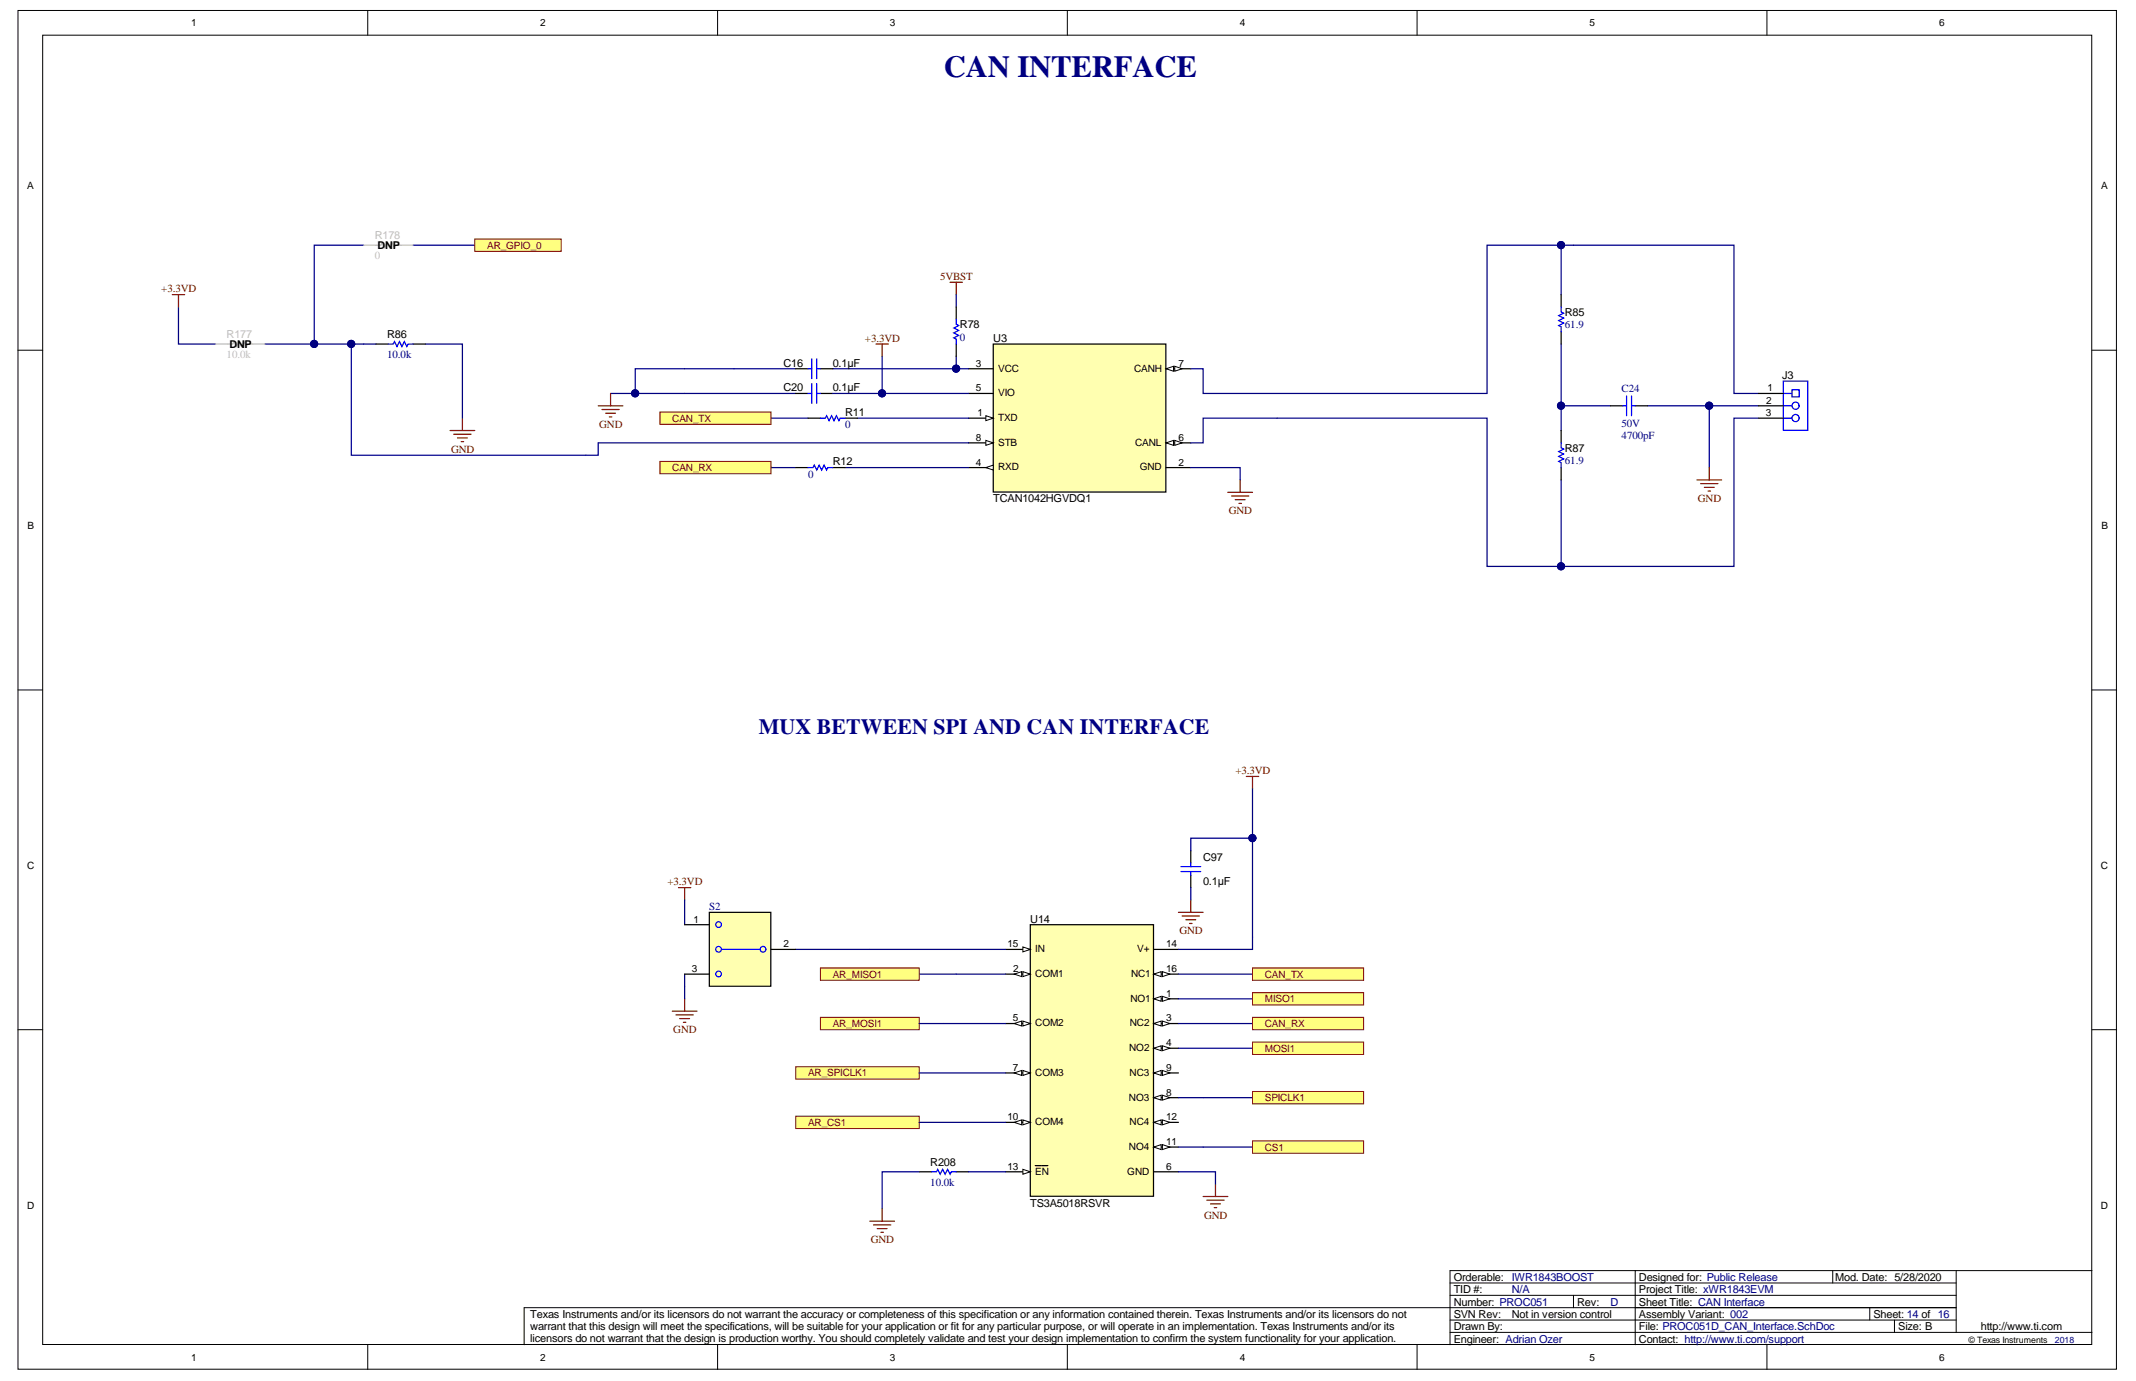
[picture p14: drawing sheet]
<svg xmlns="http://www.w3.org/2000/svg" width="432mm" height="279mm" viewBox="0 0 432 279" stroke-linecap="round" stroke-linejoin="round" font-family="sans-serif">
<defs><g id="words">
<text font-size="6.2" fill="#000080" x="190.8" y="15.6">CAN INTERFACE</text>
<text font-size="4.4" fill="#000080" x="153.4" y="148.3">MUX BETWEEN SPI AND CAN INTERFACE</text>
<g font-size="2.2" fill="#c0bebc">
<text x="75.8" y="52.3">0</text>
<text x="75.8" y="48.4">R178</text>
<text x="45.8" y="68.3">R177</text>
<text x="45.8" y="72.3">10.0k</text>
</g>
<g font-size="2.2">
<text x="76.3" y="50.3">DNP</text>
<text x="316.3" y="63.8">R85</text>
<text x="46.4" y="70.2">DNP</text>
<text x="78.3" y="68.3">R86</text>
<text x="194.1" y="66.3">R78</text>
<text x="200.8" y="69.1">U3</text>
<text x="158.4" y="74.1">C16</text>
<text x="168.3" y="74.1">0.1µF</text>
<text x="360.3" y="76.6">J3</text>
<text x="158.4" y="79.1">C20</text>
<text x="168.3" y="79.1">0.1µF</text>
<text x="170.8" y="84.1">R11</text>
<text x="168.3" y="94">R12</text>
<text x="316.3" y="91.3">R87</text>
<text x="200.8" y="101.5">TCAN1042HGVDQ1</text>
<text x="243.2" y="173.9">C97</text>
<text x="243.2" y="178.9">0.1µF</text>
<text x="208.3" y="186.4">U14</text>
<text x="188.1" y="235.6">R208</text>
<text x="208.3" y="243.8">TS3A5018RSVR</text>
<text x="293.9" y="263.8">Number: PROC051</text>
<text x="293.9" y="261.3">TID #:</text>
<text x="293.9" y="258.8">Orderable:</text>
<text x="318.8" y="263.8">Rev:</text>
<text x="331.3" y="263.8">Sheet Title: CAN Interface</text>
<text x="331.3" y="261.3">Project Title: xWR1843EVM</text>
<text x="331.3" y="258.8">Designed for: Public Release</text>
<text x="371" y="258.8">Mod. Date: 5/28/2020</text>
<text x="107.2" y="266.2">Texas Instruments and/or its licensors do not warrant the accuracy or completeness of this specification or any information contained therein. Texas Instruments and/or its licensors do not</text>
<text x="107.2" y="268.7">warrant that this design will meet the specifications, will be suitable for your application or fit for any particular purpose, or will operate in an implementation. Texas Instruments and/or its</text>
<text x="293.9" y="268.8">Drawn By:</text>
<text x="293.9" y="266.3">SVN Rev:</text>
<text x="305.6" y="266.3">Not in version control</text>
<text x="331.3" y="268.8">File: PROC051D_CAN_Interface.SchDoc</text>
<text x="331.3" y="266.3">Assembly Variant: 002</text>
<text x="378.7" y="266.3">Sheet: 14 of 16</text>
<text x="383.7" y="268.8">Size: B</text>
<text x="400.4" y="268.8">http://www.ti.com</text>
<text x="107.2" y="271.1">licensors do not warrant that the design is production worthy. You should completely validate and test your design implementation to confirm the system functionality for your application.</text>
<text x="293.9" y="271.3">Engineer: Adrian Ozer</text>
<text x="331.3" y="271.3">Contact: http://www.ti.com/support</text>
</g>
<g font-size="2.2" fill="#800000">
<text x="32.6" y="59.1">+3.3VD</text>
<text x="190.1" y="56.6">5VBST</text>
<text x="174.9" y="69.1">+3.3VD</text>
<text x="121.1" y="86.5">GND</text>
<text x="91.2" y="91.4">GND</text>
<text x="343.2" y="101.4">GND</text>
<text x="248.4" y="103.9">GND</text>
<text x="249.7" y="156.4">+3.3VD</text>
<text x="134.9" y="178.9">+3.3VD</text>
<text x="238.4" y="188.8">GND</text>
<text x="136.1" y="208.8">GND</text>
<text x="176" y="251.2">GND</text>
<text x="243.4" y="246.2">GND</text>
</g>
<g font-size="2.2" fill="#000080">
<text x="194.1" y="68.8">0</text>
<text x="316.3" y="66.3">61.9</text>
<text x="78.3" y="72.3">10.0k</text>
<text x="327.8" y="79.3">C24</text>
<text x="170.8" y="86.5">0</text>
<text x="327.8" y="86.3">50V</text>
<text x="327.8" y="88.8">4700pF</text>
<text x="316.3" y="93.8">61.9</text>
<text x="163.4" y="96.5">0</text>
<text x="143.4" y="183.9">S2</text>
<text x="188.1" y="239.6">10.0k</text>
<text x="305.6" y="261.3">N/A</text>
<text x="305.6" y="258.8">IWR1843BOOST</text>
<text x="325.6" y="263.8">D</text>
</g>
<g font-size="2">
<text x="38.7" y="5.3">1</text>
<text x="109.2" y="5.3">2</text>
<text x="179.9" y="5.3">3</text>
<text x="250.6" y="5.3">4</text>
<text x="321.3" y="5.3">5</text>
<text x="392" y="5.3">6</text>
<text x="5.5" y="38.3">A</text>
<text x="424.7" y="38.3">A</text>
<text x="197.3" y="74.1">3</text>
<text x="201.8" y="75.1">VCC</text>
<text x="229.3" y="75.1">CANH</text>
<text x="238.2" y="74.1">7</text>
<text x="197.3" y="79.1">5</text>
<text x="201.8" y="80.1">VIO</text>
<text x="357" y="81.6">2</text>
<text x="357.3" y="79.1">1</text>
<text x="197.3" y="89.1">8</text>
<text x="197.6" y="84.1">1</text>
<text x="201.8" y="85.1">TXD</text>
<text x="238.2" y="89.1">6</text>
<text x="357" y="84.1">3</text>
<text x="197.3" y="94.1">4</text>
<text x="201.8" y="95.1">RXD</text>
<text x="201.8" y="90.1">STB</text>
<text x="229.5" y="90.1">CANL</text>
<text x="230.4" y="95.1">GND</text>
<text x="238.2" y="94.1">2</text>
<text x="5.5" y="106.9">B</text>
<text x="424.8" y="106.9">B</text>
<text x="5.5" y="175.6">C</text>
<text x="424.7" y="175.6">C</text>
<text x="140.2" y="186.4">1</text>
<text x="158.4" y="191.4">2</text>
<text x="203.7" y="191.4">15</text>
<text x="235.7" y="191.4">14</text>
<text x="139.9" y="196.4">3</text>
<text x="204.8" y="196.4">2</text>
<text x="209.3" y="197.4">COM1</text>
<text x="209.3" y="192.4">IN</text>
<text x="228.6" y="197.4">NC1</text>
<text x="229.9" y="192.4">V+</text>
<text x="235.7" y="196.4">16</text>
<text x="228.5" y="202.4">NO1</text>
<text x="235.7" y="201.4">1</text>
<text x="204.8" y="206.4">5</text>
<text x="209.3" y="207.4">COM2</text>
<text x="228.4" y="207.4">NC2</text>
<text x="235.7" y="206.4">3</text>
<text x="228.3" y="212.4">NO2</text>
<text x="235.7" y="211.4">4</text>
<text x="204.8" y="216.4">7</text>
<text x="209.3" y="217.4">COM3</text>
<text x="228.3" y="217.4">NC3</text>
<text x="235.7" y="221.4">8</text>
<text x="235.7" y="216.4">9</text>
<text x="203.7" y="226.4">10</text>
<text x="209.3" y="227.4">COM4</text>
<text x="228.2" y="222.4">NO3</text>
<text x="228.3" y="227.4">NC4</text>
<text x="235.7" y="226.4">12</text>
<text x="228.2" y="232.4">NO4</text>
<text x="235.7" y="231.4">11</text>
<text x="203.7" y="236.4">13</text>
<text x="209.3" y="237.4">EN</text>
<text x="227.9" y="237.4">GND</text>
<text x="235.7" y="236.4">6</text>
<text x="5.5" y="244.2">D</text>
<text x="424.7" y="244.2">D</text>
<text x="38.7" y="274.9">1</text>
<text x="109.2" y="274.9">2</text>
<text x="179.9" y="274.9">3</text>
<text x="250.6" y="274.9">4</text>
<text x="321.3" y="274.9">5</text>
<text x="392" y="274.9">6</text>
</g>
<g font-size="2" fill="#800000">
<text x="98.5" y="50.3">AR_GPIO_0</text>
<text x="135.9" y="85.2">CAN_TX</text>
<text x="135.9" y="95.2">CAN_RX</text>
<text x="168.3" y="197.5">AR_MISO1</text>
<text x="255.7" y="197.5">CAN_TX</text>
<text x="255.7" y="202.5">MISO1</text>
<text x="168.3" y="207.5">AR_MOSI1</text>
<text x="255.7" y="207.5">CAN_RX</text>
<text x="255.7" y="212.5">MOSI1</text>
<text x="163.4" y="217.5">AR_SPICLK1</text>
<text x="163.4" y="227.5">AR_CS1</text>
<text x="255.7" y="222.5">SPICLK1</text>
<text x="255.7" y="232.5">CS1</text>
</g>
<text font-size="1.8" x="397.9" y="271.3">© Texas Instruments</text>
<text font-size="1.8" fill="#000080" x="415.4" y="271.3">2018</text>
</g></defs>
<g fill="#fff" stroke="#000" stroke-width=".2">
<path d="M3.6 2.1h424.2v274.6h-424.2z"/>
<path d="M8.6 7.1h414.3v264.6h-414.3z"/>
</g>
<g fill="none" stroke="#000" stroke-width=".2">
<path d="M74.3 2.1v5M145.1 2.1v5M215.8 2.1v5M286.5 2.1v5M357.2 2.1v5M3.6 70.8h5M422.9 70.8h5M3.6 139.4h5M422.9 139.4h5M3.6 208.1h5M422.9 208.1h5M293.1 259.2h102.4"/>
<path d="M330.6 256.7h-37.5v15M370.5 256.7v2.5M395.5 256.7v12.5M422.9 256.7h-92.3v15M74.3 271.7v5M145.1 271.7v5M215.8 271.7v5M286.5 271.7v5M293.1 269.2h129.8M293.1 266.7h102.4M293.1 261.7h102.4M318.1 261.7v2.5"/>
<path d="M357.2 271.7v5M378 264.2v2.5M383 266.7v2.5M395.5 264.2h-289.5v7.5"/>
</g>
<path d="M200.8 69.5h34.9v29.9h-34.9z" fill="#ffffb0" stroke="#000" stroke-width=".25"/>
<path d="M195.8 84.5h5" fill="none" stroke="#000" stroke-width=".25"/>
<path d="M199.3 84l1.5 .5-1.5 .5z" fill="#fff"/>
<path d="M199.3 84l1.5 .5-1.5 .5z" fill="none" stroke="#000" stroke-width=".2"/>
<path d="M195.8 74.5h5M195.8 94.5h5M235.7 94.5h5" fill="none" stroke="#000" stroke-width=".25"/>
<path d="M199.3 94.5l1.5-.5v1z" fill="#fff"/>
<path d="M199.3 94.5l1.5-.5v1z" fill="none" stroke="#000" stroke-width=".2"/>
<path d="M195.8 79.5h5M235.7 89.5h5" fill="none" stroke="#000" stroke-width=".25"/>
<path d="M235.7 89.5l1.5-.5v1z" fill="#fff"/>
<path d="M235.7 89.5l1.5-.5v1z" fill="none" stroke="#000" stroke-width=".2"/>
<path d="M237.5 89l1.5 .5-1.5 .5z" fill="#fff"/>
<path d="M237.5 89l1.5 .5-1.5 .5z" fill="none" stroke="#000" stroke-width=".2"/>
<path d="M235.7 74.5h5" fill="none" stroke="#000" stroke-width=".25"/>
<path d="M235.7 74.5l1.5-.5v1z" fill="#fff"/>
<path d="M235.7 74.5l1.5-.5v1z" fill="none" stroke="#000" stroke-width=".2"/>
<path d="M237.5 74l1.5 .5-1.5 .5z" fill="#fff"/>
<path d="M237.5 74l1.5 .5-1.5 .5z" fill="none" stroke="#000" stroke-width=".2"/>
<path d="M195.8 89.5h5" fill="none" stroke="#000" stroke-width=".25"/>
<path d="M199.3 89l1.5 .5-1.5 .5z" fill="#fff"/>
<path d="M199.3 89l1.5 .5-1.5 .5z" fill="none" stroke="#000" stroke-width=".2"/>
<path d="M315.6 49.5h-15v30h-44.9M315.6 59.5v-10h34.9v30h5M315.6 69.5v17.5M258.2 84.5h42.4v30h15v-17.5M315.6 82h10M333.1 82h22.4M345.5 82v12.5M355.5 84.5h-5v30h-34.9" fill="none" stroke="#000080" stroke-width=".25"/>
<g fill="#000080" stroke="#000080" stroke-width=".2">
<circle cx="315.6" cy="49.5" r=".72"/>
<circle cx="315.6" cy="82" r=".72"/>
<circle cx="315.6" cy="114.4" r=".72"/>
<circle cx="345.5" cy="82" r=".72"/>
</g>
<path d="M343 97h5M343.8 97.7h3.5M344.5 98.5h2M345.3 99.2h.5M345.5 94.5v2.5" fill="none" stroke="#800000" stroke-width=".25"/>
<path d="M360.5 77h5v9.9h-5z" fill="#fff" stroke="#00f" stroke-width=".25"/>
<path d="M360.5 82h1.8" fill="none" stroke="#00f" stroke-width=".25"/>
<circle cx="363" cy="82" r=".72" fill="#fff" stroke="#00f" stroke-width=".25"/>
<path d="M360.5 79.5h1.8M360.5 84.5h1.8" fill="none" stroke="#00f" stroke-width=".25"/>
<path d="M355.5 79.5h5M355.5 82h5" fill="none" stroke="#000" stroke-width=".25"/>
<circle cx="363" cy="84.5" r=".72" fill="#fff" stroke="#00f" stroke-width=".25"/>
<path d="M355.5 84.5h5" fill="none" stroke="#000" stroke-width=".25"/>
<path d="M362.3 78.8h1.4v1.4h-1.4z" fill="#fff" stroke="#00f" stroke-width=".25"/>
<g fill="none" stroke="#000080" stroke-width=".25">
<path d="M73.5 49.5h-10v20M83.5 49.5h12.5M193.3 59.5v2.5M36.1 62v7.5h7.5M53.5 69.5h20M86 69.5h7.5v15M123.4 79.5h37.5M160.9 74.5h-32.5v5M168.3 74.5h27.5M193.3 72v2.5M240.7 74.5h2.5v5h12.5M155.9 94.5h5"/>
<path d="M155.9 84.5h7.5M170.8 94.5h25M173.3 84.5h22.5M240.7 94.5h10v2.5M258.2 84.5h-15v5h-2.5"/>
</g>
<g fill="none" stroke="#800000" stroke-width=".25">
<path d="M34.8 59.5h2.5M36.1 59.5v2.5M192.1 57h2.5M193.3 57v2.5M123.4 79.5v2.5M177.1 69.5h2.5M178.3 69.5v2.5M91 87h5M91.7 87.7h3.5M92.5 88.5h2M93.2 89.2h.5M93.5 84.5v2.5"/>
<path d="M120.9 82h5M121.7 82.7h3.5M122.4 83.5h2M123.2 84.2h.5M248.2 99.5h5M250.7 97v2.5M249 100.2h3.5M249.7 101h2M250.5 101.7h.5"/>
</g>
<g fill="#000080" stroke="#000080" stroke-width=".2">
<circle cx="193.3" cy="74.5" r=".72"/>
<circle cx="128.4" cy="79.5" r=".72"/>
<circle cx="71" cy="69.5" r=".72"/>
<circle cx="63.5" cy="69.5" r=".72"/>
</g>
<path d="M96 48.3h17.4v2.5h-17.4z" fill-rule="evenodd" fill="#ffff80" stroke="#800000" stroke-width=".2"/>
<path d="M71 69.5v22.5h49.9v-2.5h74.9M73.5 69.5h2.5" fill="none" stroke="#000080" stroke-width=".25"/>
<circle cx="71" cy="69.5" r=".72" fill="#000080" stroke="#000080" stroke-width=".2"/>
<g fill="none" stroke="#000" stroke-width=".25">
<path d="M315.6 59.5v2.5M76 69.5h2.5M83.5 69.5h2.5M160.9 74.5h2.5M160.9 79.5h2.5M165.9 74.5h2.4M165.9 79.5h2.4M193.3 62v2.5M193.3 69.5v2.5M315.6 67v2.5M160.9 94.5h2.5M163.4 84.5h2.5"/>
<path d="M168.3 94.5h2.5M170.8 84.5h2.5M315.6 87v2.5M315.6 94.5v2.5"/>
</g>
<g fill="none" stroke="#00f" stroke-width=".25">
<path d="M78.5 69.5h1l.3-.5 .5 1 .5-1 .5 1 .4-1 .5 1 .3-.5h1M163.4 74.5h.7M163.4 79.5h.7M164.1 72.5v4M164.1 77.5v4M165.1 74.5h.8M165.1 72.5v4M165.1 77.5v4M165.1 79.5h.8M193.3 64.5v1l.5 .3-1 .5 1 .5-1 .5 1 .5-1 .5 .5 .2v1M315.6 62v1l.5 .3-1 .5 1 .5-1 .5 1 .5-1 .5 .5 .2v1M163.4 94.5h1l.2-.5 .5 1 .5-1 .5 1 .5-1 .5 1 .2-.5h1"/>
<path d="M165.9 84.5h1l.2-.5 .5 1 .5-1 .5 1 .5-1 .5 1 .2-.5h1M315.6 89.5v1l.5 .2-1 .5 1 .5-1 .5 1 .5-1 .5 .5 .3v1"/>
</g>
<path d="M73.5 49.5h3.5l.3-.5 .5 1 .5-1 .5 1 .5-1 .5 1 .2-.5h3.5M43.6 69.5h3.5l.2-.5 .5 1 .5-1 .5 1 .5-1 .5 1 .3-.5h3.4" fill="none" stroke="#c0bebc" stroke-width=".25"/>
<g fill="#ffff80" stroke="#800000" stroke-width=".2">
<path d="M133.4 83.2h22.5v2.5h-22.5z" fill-rule="evenodd"/>
<path d="M133.4 93.2h22.5v2.5h-22.5z" fill-rule="evenodd"/>
</g>
<path d="M208.3 186.8h24.9v54.9h-24.9z" fill="#ffffb0" stroke="#000" stroke-width=".25"/>
<path d="M233.2 201.8h5" fill="none" stroke="#000" stroke-width=".25"/>
<path d="M233.2 201.8l1.5-.5v1z" fill="#fff"/>
<path d="M233.2 201.8l1.5-.5v1z" fill="none" stroke="#000" stroke-width=".2"/>
<path d="M235 201.3l1.5 .5-1.5 .5z" fill="#fff"/>
<path d="M235 201.3l1.5 .5-1.5 .5z" fill="none" stroke="#000" stroke-width=".2"/>
<path d="M203.3 196.8h5" fill="none" stroke="#000" stroke-width=".25"/>
<path d="M206.8 196.3l1.5 .5-1.5 .5z" fill="#fff"/>
<path d="M206.8 196.3l1.5 .5-1.5 .5z" fill="none" stroke="#000" stroke-width=".2"/>
<path d="M205 196.8l1.5-.5v1z" fill="#fff"/>
<path d="M205 196.8l1.5-.5v1z" fill="none" stroke="#000" stroke-width=".2"/>
<path d="M233.2 206.8h5" fill="none" stroke="#000" stroke-width=".25"/>
<path d="M233.2 206.8l1.5-.5v1z" fill="#fff"/>
<path d="M233.2 206.8l1.5-.5v1z" fill="none" stroke="#000" stroke-width=".2"/>
<path d="M235 206.3l1.5 .5-1.5 .5z" fill="#fff"/>
<path d="M235 206.3l1.5 .5-1.5 .5z" fill="none" stroke="#000" stroke-width=".2"/>
<path d="M233.2 211.8h5" fill="none" stroke="#000" stroke-width=".25"/>
<path d="M233.2 211.8l1.5-.5v1z" fill="#fff"/>
<path d="M233.2 211.8l1.5-.5v1z" fill="none" stroke="#000" stroke-width=".2"/>
<path d="M235 211.3l1.5 .5-1.5 .5z" fill="#fff"/>
<path d="M235 211.3l1.5 .5-1.5 .5z" fill="none" stroke="#000" stroke-width=".2"/>
<path d="M203.3 206.8h5" fill="none" stroke="#000" stroke-width=".25"/>
<path d="M206.8 206.3l1.5 .5-1.5 .5z" fill="#fff"/>
<path d="M206.8 206.3l1.5 .5-1.5 .5z" fill="none" stroke="#000" stroke-width=".2"/>
<path d="M205 206.8l1.5-.5v1z" fill="#fff"/>
<path d="M205 206.8l1.5-.5v1z" fill="none" stroke="#000" stroke-width=".2"/>
<path d="M203.3 216.8h5M233.2 236.8h5" fill="none" stroke="#000" stroke-width=".25"/>
<path d="M206.8 216.3l1.5 .5-1.5 .5z" fill="#fff"/>
<path d="M206.8 216.3l1.5 .5-1.5 .5z" fill="none" stroke="#000" stroke-width=".2"/>
<path d="M205 216.8l1.5-.5v1z" fill="#fff"/>
<path d="M205 216.8l1.5-.5v1z" fill="none" stroke="#000" stroke-width=".2"/>
<path d="M233.2 221.8h5" fill="none" stroke="#000" stroke-width=".25"/>
<path d="M233.2 221.8l1.5-.5v1z" fill="#fff"/>
<path d="M233.2 221.8l1.5-.5v1z" fill="none" stroke="#000" stroke-width=".2"/>
<path d="M235 221.3l1.5 .5-1.5 .5z" fill="#fff"/>
<path d="M235 221.3l1.5 .5-1.5 .5z" fill="none" stroke="#000" stroke-width=".2"/>
<path d="M233.2 216.8h5" fill="none" stroke="#000" stroke-width=".25"/>
<path d="M233.2 216.8l1.5-.5v1z" fill="#fff"/>
<path d="M233.2 216.8l1.5-.5v1z" fill="none" stroke="#000" stroke-width=".2"/>
<path d="M235 216.3l1.5 .5-1.5 .5z" fill="#fff"/>
<path d="M235 216.3l1.5 .5-1.5 .5z" fill="none" stroke="#000" stroke-width=".2"/>
<path d="M203.3 226.8h5" fill="none" stroke="#000" stroke-width=".25"/>
<path d="M206.8 226.3l1.5 .5-1.5 .5z" fill="#fff"/>
<path d="M206.8 226.3l1.5 .5-1.5 .5z" fill="none" stroke="#000" stroke-width=".2"/>
<path d="M205 226.8l1.5-.5v1z" fill="#fff"/>
<path d="M205 226.8l1.5-.5v1z" fill="none" stroke="#000" stroke-width=".2"/>
<path d="M233.2 231.8h5" fill="none" stroke="#000" stroke-width=".25"/>
<path d="M233.2 231.8l1.5-.5v1z" fill="#fff"/>
<path d="M233.2 231.8l1.5-.5v1z" fill="none" stroke="#000" stroke-width=".2"/>
<path d="M235 231.3l1.5 .5-1.5 .5z" fill="#fff"/>
<path d="M235 231.3l1.5 .5-1.5 .5z" fill="none" stroke="#000" stroke-width=".2"/>
<path d="M233.2 226.8h5" fill="none" stroke="#000" stroke-width=".25"/>
<path d="M233.2 226.8l1.5-.5v1z" fill="#fff"/>
<path d="M233.2 226.8l1.5-.5v1z" fill="none" stroke="#000" stroke-width=".2"/>
<path d="M235 226.3l1.5 .5-1.5 .5z" fill="#fff"/>
<path d="M235 226.3l1.5 .5-1.5 .5z" fill="none" stroke="#000" stroke-width=".2"/>
<path d="M203.3 236.8h5" fill="none" stroke="#000" stroke-width=".25"/>
<path d="M206.8 236.3l1.5 .5-1.5 .5z" fill="#fff"/>
<path d="M206.8 236.3l1.5 .5-1.5 .5z" fill="none" stroke="#000" stroke-width=".2"/>
<path d="M203.3 191.8h5M233.2 191.8h5M209.3 235.5h1.1M210.6 235.5h1.2" fill="none" stroke="#000" stroke-width=".25"/>
<path d="M206.8 191.3l1.5 .5-1.5 .5z" fill="#fff"/>
<path d="M206.8 191.3l1.5 .5-1.5 .5z" fill="none" stroke="#000" stroke-width=".2"/>
<path d="M233.2 196.8h5" fill="none" stroke="#000" stroke-width=".25"/>
<path d="M233.2 196.8l1.5-.5v1z" fill="#fff"/>
<path d="M233.2 196.8l1.5-.5v1z" fill="none" stroke="#000" stroke-width=".2"/>
<path d="M235 196.3l1.5 .5-1.5 .5z" fill="#fff"/>
<path d="M235 196.3l1.5 .5-1.5 .5z" fill="none" stroke="#000" stroke-width=".2"/>
<path d="M185.8 196.8h7.5" fill="none" stroke="#000080" stroke-width=".25"/>
<path d="M165.9 195.6h19.9v2.5h-19.9z" fill-rule="evenodd" fill="#ffff80" stroke="#800000" stroke-width=".2"/>
<path d="M193.3 196.8h10" fill="none" stroke="#000080" stroke-width=".25"/>
<path d="M165.9 205.6h19.9v2.5h-19.9z" fill-rule="evenodd" fill="#ffff80" stroke="#800000" stroke-width=".2"/>
<path d="M138.4 199.3v2.5M175.8 191.8h27.5M238.2 196.8h15M185.8 206.8h17.5M238.2 201.8h15M238.2 236.8h7.5v2.5" fill="none" stroke="#000080" stroke-width=".25"/>
<path d="M137.2 179.4h2.4M138.4 179.4v2.5M135.9 204.3h5M136.7 205.1h3.4M137.4 205.8h2M138.2 206.6h.5M138.4 201.8v2.5M245.7 239.3v2.5M243.2 241.8h5M244 242.5h3.5M244.7 243.3h2M245.5 244h.5" fill="none" stroke="#800000" stroke-width=".25"/>
<g fill="#ffff80" stroke="#800000" stroke-width=".2">
<path d="M253.2 195.6h22.5v2.5h-22.5z" fill-rule="evenodd"/>
<path d="M253.2 200.6h22.5v2.5h-22.5z" fill-rule="evenodd"/>
</g>
<path d="M238.2 206.8h15M238.2 211.8h15" fill="none" stroke="#000080" stroke-width=".25"/>
<g fill="#ffff80" stroke="#800000" stroke-width=".2">
<path d="M253.2 205.6h22.5v2.5h-22.5z" fill-rule="evenodd"/>
<path d="M253.2 210.6h22.5v2.5h-22.5z" fill-rule="evenodd"/>
</g>
<path d="M252 156.9h2.4M253.2 156.9v2.5M238.2 184.4h5M239 185.1h3.5M239.7 185.8h2M240.5 186.6h.5M240.7 181.9v2.5" fill="none" stroke="#800000" stroke-width=".25"/>
<path d="M240.7 171.9v2.5M240.7 176.9v2.5" fill="none" stroke="#000" stroke-width=".25"/>
<path d="M238.7 176.1h4M238.7 175.1h4M240.7 174.4v.7M240.7 176.1v.8" fill="none" stroke="#00f" stroke-width=".25"/>
<path d="M253.2 159.4v32.4h-15M240.7 179.4v2.5M253.2 169.4h-12.5v2.5" fill="none" stroke="#000080" stroke-width=".25"/>
<circle cx="253.2" cy="169.3" r=".72" fill="#000080" stroke="#000080" stroke-width=".2"/>
<g fill="#ffff80" stroke="#800000" stroke-width=".2">
<path d="M160.9 215.6h24.9v2.5h-24.9z" fill-rule="evenodd"/>
<path d="M160.9 225.5h24.9v2.5h-24.9z" fill-rule="evenodd"/>
</g>
<path d="M185.8 216.8h17.5M185.8 236.8h-7.5v7.5M185.8 226.8h17.5M195.8 236.8h7.5M243.2 221.8h10M243.2 231.8h10" fill="none" stroke="#000080" stroke-width=".25"/>
<path d="M185.8 236.8h2.5M193.3 236.8h2.5" fill="none" stroke="#000" stroke-width=".25"/>
<path d="M188.3 236.8h1l.3-.5 .5 1 .5-1 .5 1 .5-1 .5 1 .2-.5h1" fill="none" stroke="#00f" stroke-width=".25"/>
<path d="M175.8 246.8h5M176.6 247.5h3.5M177.3 248.3h2M178.1 249h.5M178.3 244.3v2.5" fill="none" stroke="#800000" stroke-width=".25"/>
<g fill="#ffff80" stroke="#800000" stroke-width=".2">
<path d="M253.2 220.5h22.5v2.5h-22.5z" fill-rule="evenodd"/>
<path d="M253.2 230.5h22.5v2.5h-22.5z" fill-rule="evenodd"/>
</g>
<path d="M138.4 181.9v4.9M138.4 196.8v2.5M160.9 191.8h14.9M238.2 221.8h5M238.2 231.8h5" fill="none" stroke="#000080" stroke-width=".25"/>
<path d="M143.4 184.4h12.4v14.9h-12.4z" fill="#ffffb0" stroke="#000" stroke-width=".25"/>
<g fill="none" stroke="#00f" stroke-width=".25">
<path d="M328.1 82h.7M328.8 80v4M329.8 80v4M329.8 82h.8M145.9 191.8h7.7"/>
<circle cx="145.3" cy="196.8" r=".57"/>
<circle cx="145.3" cy="191.8" r=".57"/>
<circle cx="145.3" cy="186.8" r=".57"/>
<circle cx="154.2" cy="191.8" r=".57"/>
</g>
<path d="M325.6 82h2.5M330.6 82h2.5M138.4 186.8h5M138.4 196.8h5M155.9 191.8h5" fill="none" stroke="#000" stroke-width=".25"/>
<path d="M168.3 79.5h27.5M178.3 72v7.5" fill="none" stroke="#000080" stroke-width=".25"/>
<circle cx="178.3" cy="79.5" r=".72" fill="#000080" stroke="#000080" stroke-width=".2"/>
<use href="#words"/>
</svg>
